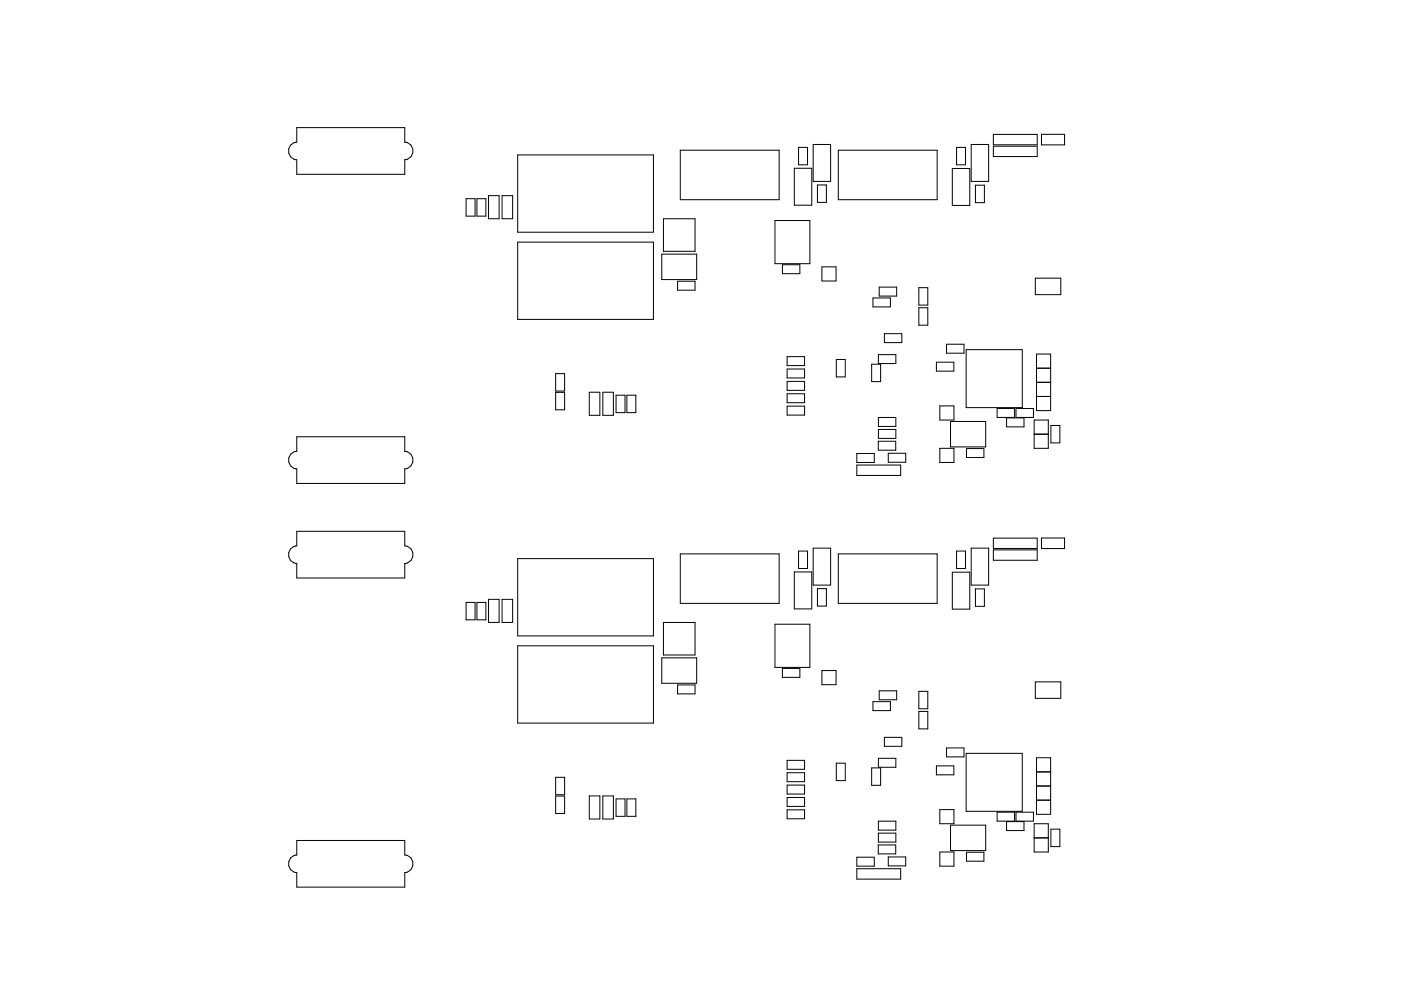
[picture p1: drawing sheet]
<svg xmlns="http://www.w3.org/2000/svg" width="297mm" height="210mm" viewBox="0 0 297 210" stroke-linecap="round" stroke-linejoin="round" font-family="sans-serif">
<g fill="none" stroke="#000" stroke-width=".21">
<path d="M62.9 27.1h22.9v3.1a1.85 1.85 0 0 1 1.8 1.8 1.85 1.85 0 0 1-1.8 1.9v3.1h-22.9v-3.1a1.85 1.85 0 0 1-1.7-1.9 1.85 1.85 0 0 1 1.7-1.8zM109.8 32.9h28.7v16.4h-28.7zM144.2 31.9h21v10.5h-21zM168.4 35.7h3.7v7.8h-3.7zM169.3 31.3h1.9v3.7h-1.9zM172.4 30.6h3.7v7.9h-3.7zM173.3 39.2h1.9v3.7h-1.9zM177.7 31.9h21v10.5h-21zM201.9 35.7h3.7v7.9h-3.7zM202.8 31.3h1.9v3.7h-1.9zM205.9 30.6h3.7v7.9h-3.7zM206.8 39.3h1.9v3.7h-1.9z"/>
<path d="M210.6 28.5h9.3v2.2h-9.3zM210.6 31h9.3v2.2h-9.3zM220.8 28.5h4.9v2.2h-4.9zM98.8 42.2h1.9v3.7h-1.9zM101.1 42.2h1.9v3.7h-1.9zM103.6 41.5h2.2v4.9h-2.2zM106.4 41.5h2.3v4.9h-2.3zM109.8 51.4h28.7v16.4h-28.7zM140.3 53.9h7.4v5.4h-7.4zM140.7 46.4h6.7v6.9h-6.7zM143.7 59.7h3.7v1.9h-3.7zM164.3 46.8h7.4v9.1h-7.4z"/>
<path d="M165.9 56.2h3.7v1.9h-3.7zM174.3 56.6h3v3h-3zM219.5 59h5.4v3.5h-5.4zM117.8 79.3h1.9v3.7h-1.9zM166.9 75.7h3.7v1.9h-3.7zM166.9 78.3h3.7v1.9h-3.7zM177.3 76.3h1.9v3.7h-1.9zM184.8 77.3h1.9v3.7h-1.9zM185.1 63.2h3.7v1.9h-3.7zM186.2 75.2h3.7v1.9h-3.7zM186.4 60.9h3.7v1.9h-3.7zM187.5 70.8h3.7v1.9h-3.7z"/>
<path d="M194.8 61h1.9v3.7h-1.9zM194.8 65.3h1.9v3.7h-1.9zM198.5 76.8h3.7v1.9h-3.7zM200.7 73h3.7v1.9h-3.7zM204.8 74.2h11.9v12.3h-11.9zM219.8 75.1h3v12h-3zM219.8 78.1h3M62.9 92.7h22.9v3.1a1.85 1.85 0 0 1 1.8 1.8 1.85 1.85 0 0 1-1.8 1.9v3.1h-22.9v-3.1a1.85 1.85 0 0 1-1.7-1.9 1.85 1.85 0 0 1 1.7-1.8zM117.8 83.2h1.9v3.7h-1.9zM124.9 83.2h2.3v4.9h-2.3zM127.8 83.2h2.3v4.9h-2.3zM130.6 83.8h1.9v3.7h-1.9z"/>
<path d="M132.9 83.8h1.9v3.7h-1.9zM166.9 80.9h3.7v1.9h-3.7zM166.9 83.5h3.7v1.9h-3.7zM166.9 86.2h3.7v1.9h-3.7zM181.7 98.7h9.3v2.2h-9.3zM181.7 96.2h3.7v1.9h-3.7zM186.2 93.6h3.7v1.9h-3.7zM186.2 88.6h3.7v1.9h-3.7zM186.2 91.1h3.7v1.9h-3.7zM188.3 96.2h3.7v1.9h-3.7zM199.3 86.1h3v3h-3zM199.3 95.1h3v3h-3z"/>
<path d="M201.5 89.4h7.5v5.4h-7.5zM204.9 95.2h3.7v1.9h-3.7zM211.4 86.7h3.7v1.9h-3.7zM213.4 88.7h3.7v1.9h-3.7zM215.4 86.7h3.7v1.9h-3.7zM219.3 89.1h3v6h-3zM219.3 92.1h3M219.8 84.1h3M219.8 81.1h3M222.8 90.3h1.9v3.7h-1.9zM62.9 112.7h22.9v3.1a1.85 1.85 0 0 1 1.8 1.9 1.85 1.85 0 0 1-1.8 1.8v3.1h-22.9v-3.1a1.85 1.85 0 0 1-1.7-1.8 1.85 1.85 0 0 1 1.7-1.9zM109.8 118.5h28.7v16.4h-28.7z"/>
<path d="M144.2 117.5h21v10.5h-21zM169.3 116.9h1.9v3.7h-1.9zM172.4 116.3h3.7v7.8h-3.7zM177.7 117.5h21v10.5h-21zM202.8 116.9h1.9v3.7h-1.9zM205.9 116.3h3.7v7.8h-3.7zM210.6 114.2h9.3v2.2h-9.3zM210.6 116.7h9.3v2.2h-9.3zM220.8 114.1h4.9v2.3h-4.9zM98.8 127.8h1.9v3.7h-1.9zM101.1 127.8h1.9v3.7h-1.9zM103.6 127.2h2.2v4.9h-2.2z"/>
<path d="M106.4 127.2h2.3v4.9h-2.3zM109.8 137h28.7v16.4h-28.7zM140.3 139.6h7.4v5.4h-7.4zM140.7 132.1h6.7v6.9h-6.7zM164.3 132.4h7.4v9.2h-7.4zM168.4 121.3h3.7v7.9h-3.7zM173.3 124.9h1.9v3.7h-1.9zM201.9 121.4h3.7v7.8h-3.7zM206.8 124.9h1.9v3.7h-1.9zM143.7 145.3h3.7v1.9h-3.7zM165.9 141.8h3.7v1.9h-3.7zM174.3 142.3h3v3h-3z"/>
<path d="M185.1 148.9h3.7v1.9h-3.7zM186.4 146.6h3.7v1.9h-3.7zM187.5 156.4h3.7v1.9h-3.7zM194.8 146.7h1.9v3.7h-1.9zM194.8 150.9h1.9v3.7h-1.9zM200.7 158.7h3.7v1.9h-3.7zM204.8 159.8h11.9v12.3h-11.9zM219.5 144.7h5.4v3.5h-5.4zM62.9 178.3h22.9v3.1a1.85 1.85 0 0 1 1.8 1.9 1.85 1.85 0 0 1-1.8 1.8v3.1h-22.9v-3.1a1.85 1.85 0 0 1-1.7-1.8 1.85 1.85 0 0 1 1.7-1.9zM117.8 168.9h1.9v3.7h-1.9zM117.8 164.9h1.9v3.7h-1.9zM124.9 168.9h2.3v4.9h-2.3z"/>
<path d="M127.8 168.9h2.3v4.9h-2.3zM130.6 169.5h1.9v3.7h-1.9zM132.9 169.5h1.9v3.7h-1.9zM166.9 161.3h3.7v1.9h-3.7zM166.9 163.9h3.7v1.9h-3.7zM166.9 166.6h3.7v1.9h-3.7zM166.9 169.2h3.7v1.9h-3.7zM166.9 171.8h3.7v1.9h-3.7zM177.3 161.9h1.9v3.7h-1.9zM184.8 162.9h1.9v3.7h-1.9zM186.2 179.3h3.7v1.9h-3.7zM186.2 174.2h3.7v1.9h-3.7z"/>
<path d="M186.2 160.9h3.7v1.9h-3.7zM186.2 176.8h3.7v1.9h-3.7zM198.5 162.5h3.7v1.9h-3.7zM199.3 171.8h3v3h-3zM201.5 175.1h7.5v5.4h-7.5zM211.4 172.3h3.7v1.9h-3.7zM213.4 174.3h3.7v1.9h-3.7zM215.4 172.3h3.7v1.9h-3.7zM219.3 174.8h3v6h-3zM219.3 177.8h3M219.8 160.8h3v12h-3zM219.8 169.8h3"/>
<path d="M219.8 166.8h3M219.8 163.8h3M222.8 175.9h1.9v3.7h-1.9zM181.7 181.9h3.7v1.9h-3.7zM181.7 184.3h9.3v2.2h-9.3zM188.3 181.8h3.7v1.9h-3.7zM199.3 180.8h3v3h-3zM204.9 180.8h3.7v1.9h-3.7z"/>
</g>
</svg>
